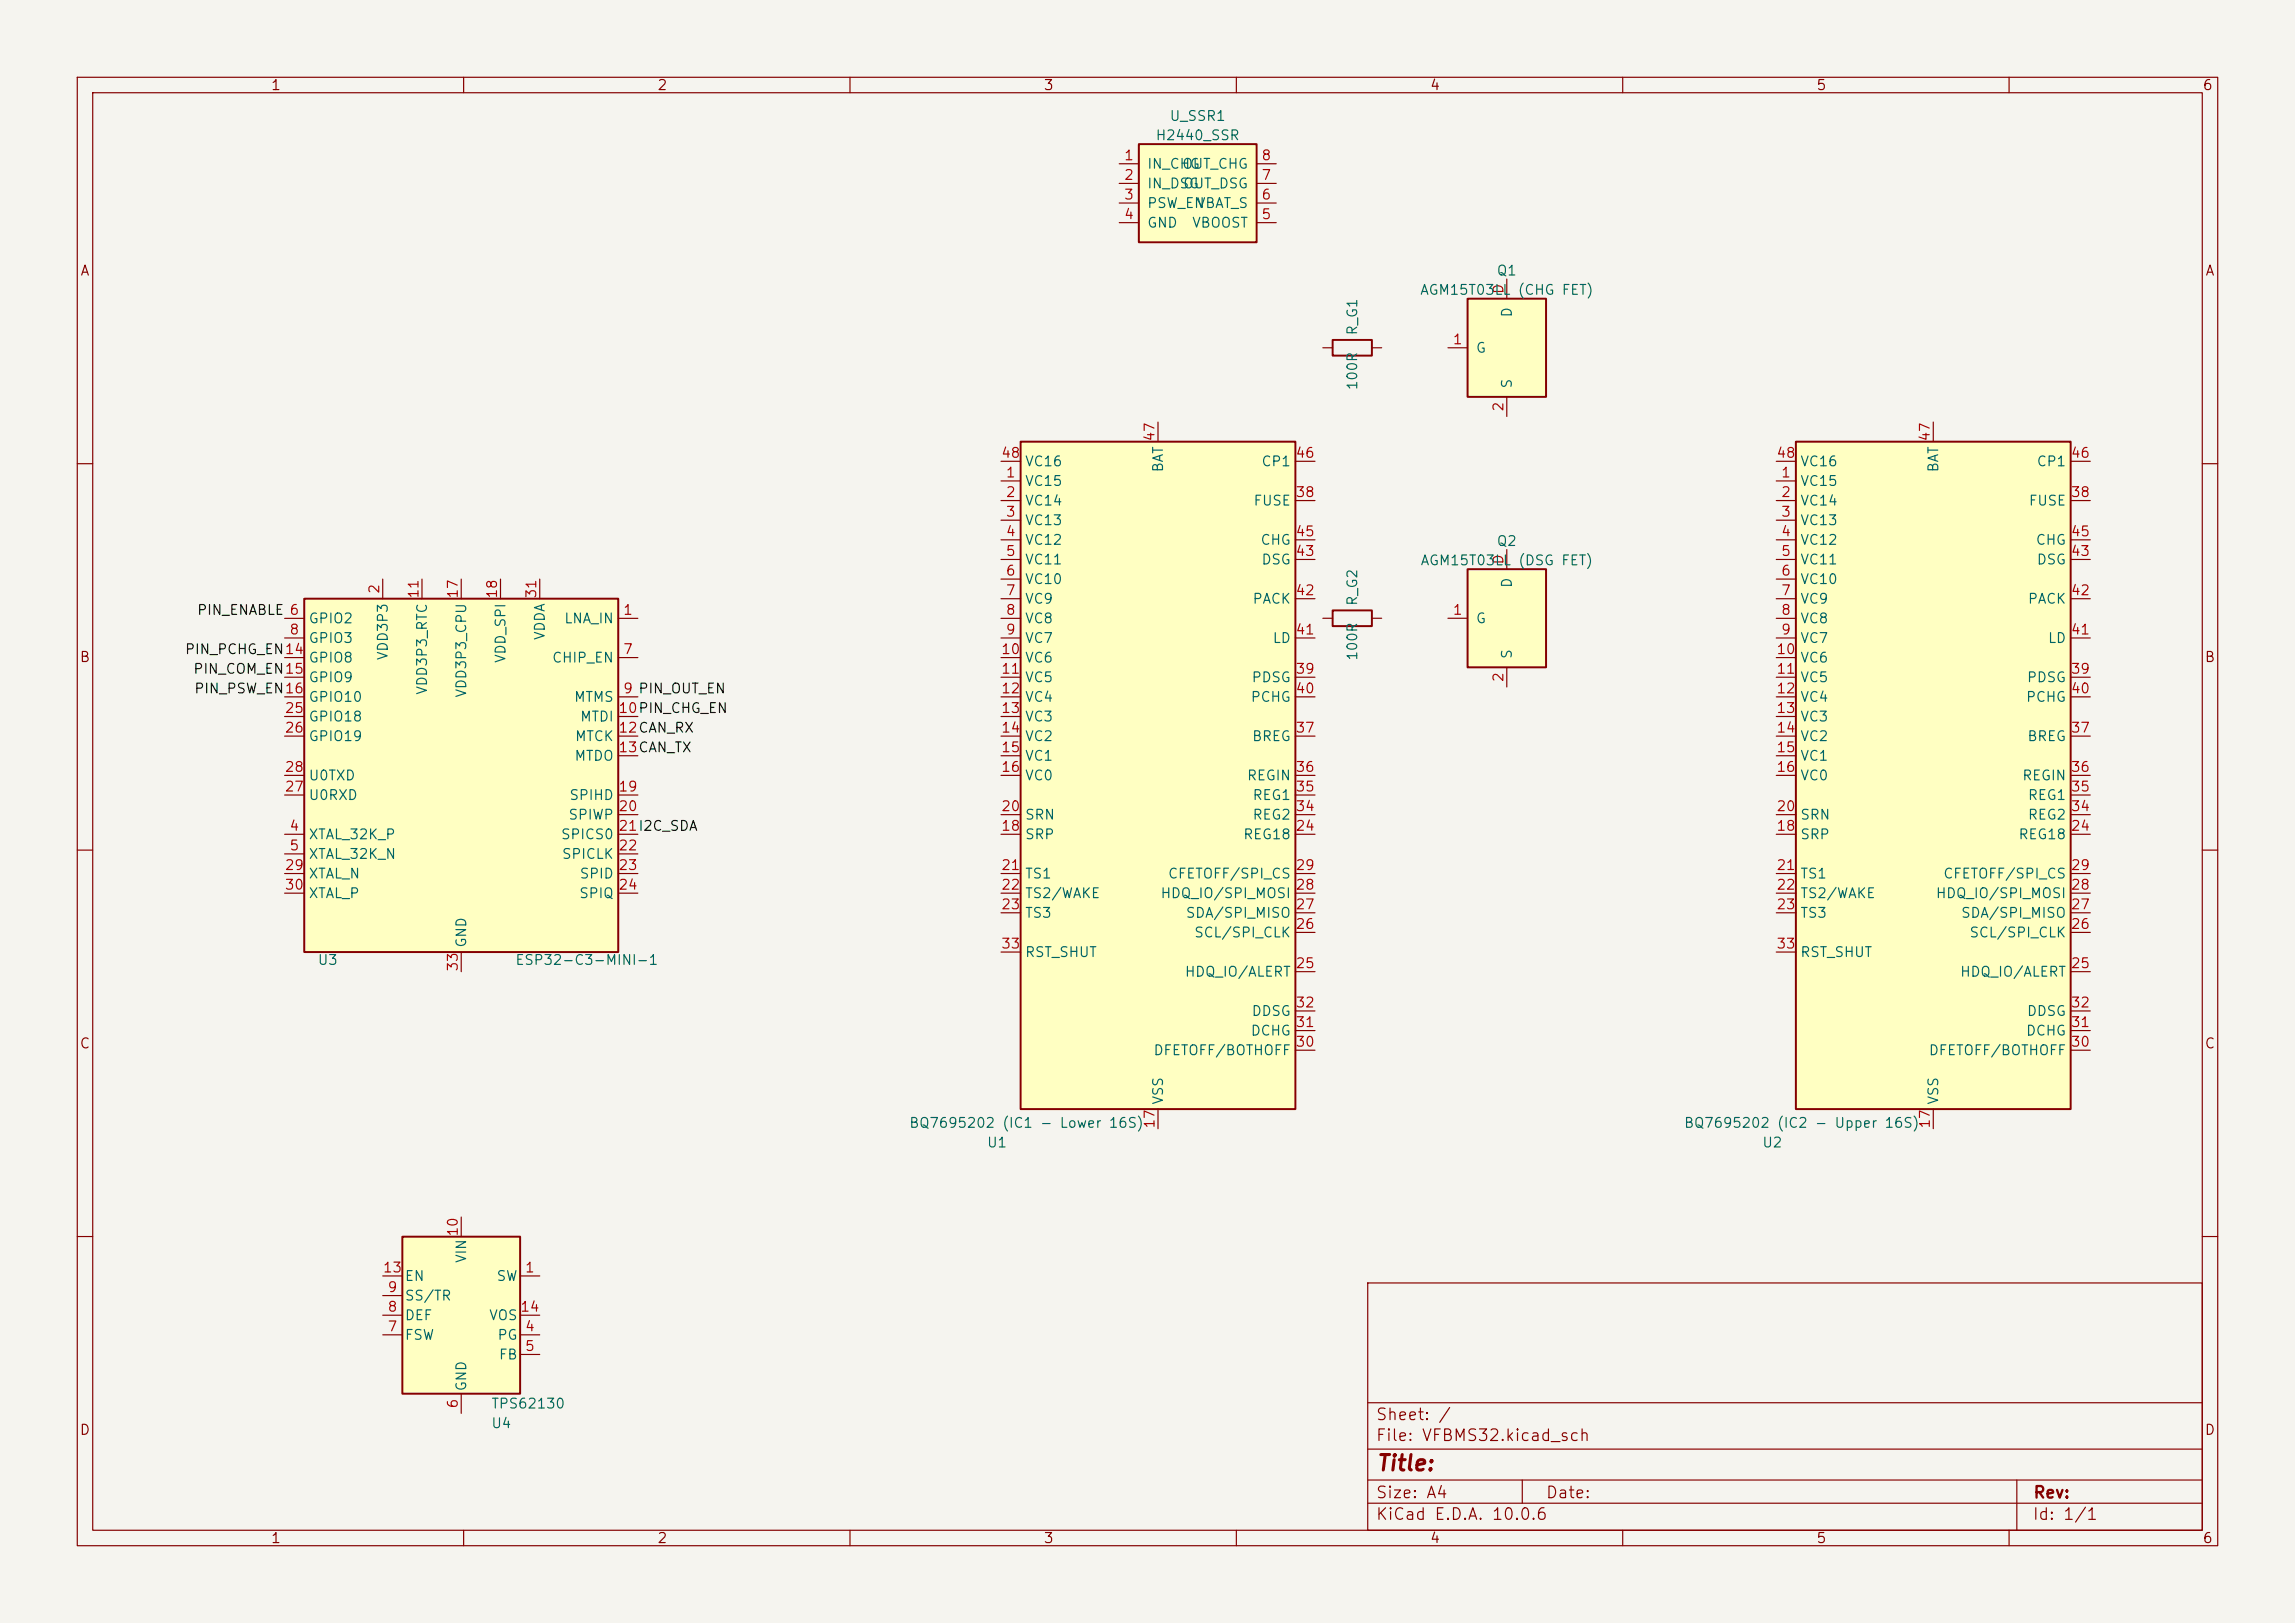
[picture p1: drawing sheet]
<svg xmlns="http://www.w3.org/2000/svg" width="297mm" height="210mm" viewBox="0 0 297 210" stroke-linecap="round" stroke-linejoin="round" font-family="sans-serif">
<defs><g id="words">
<text font-size="2" fill="#840000" x="178" y="190.8">Title:</text>
<g font-size="1.5" fill="#840000">
<text x="178" y="184.1">Sheet: /</text>
<text x="178" y="186.8">File: VFBMS32.kicad_sch</text>
<text x="178" y="197">KiCad E.D.A. 10.0.6</text>
<text x="178" y="194.2">Size: A4</text>
<text x="200" y="194.2">Date:</text>
<text x="263" y="197">Id: 1/1</text>
<text x="263" y="194.2">Rev:</text>
</g>
<g font-size="1.3" fill="#840000">
<text x="35" y="12">1</text>
<text x="85" y="12">2</text>
<text x="135" y="12">3</text>
<text x="185" y="12">4</text>
<text x="235" y="12">5</text>
<text x="285" y="12">6</text>
<text x="10.3" y="36">A</text>
<text x="285.3" y="36">A</text>
<text x="10.2" y="86">B</text>
<text x="285.2" y="86">B</text>
<text x="10.2" y="136">C</text>
<text x="285.2" y="136">C</text>
<text x="10.2" y="186">D</text>
<text x="285.2" y="186">D</text>
<text x="35" y="200">1</text>
<text x="85" y="200">2</text>
<text x="135" y="200">3</text>
<text x="185" y="200">4</text>
<text x="235" y="200">5</text>
<text x="285" y="200">6</text>
</g>
<g font-size="1.3" fill="#006464">
<text x="151.3" y="16">U_SSR1</text>
<text x="148.4" y="22.2">IN_CHG</text>
<text x="149.5" y="18.5">H2440_SSR</text>
<text x="152.9" y="22.2">OUT_CHG</text>
<text x="148.4" y="24.7">IN_DSG</text>
<text x="148.4" y="27.2">PSW_EN</text>
<text x="148.4" y="29.8">GND</text>
<text x="153" y="24.7">OUT_DSG</text>
<text x="154.2" y="29.8">VBOOST</text>
<text x="154.8" y="27.2">VBAT_S</text>
<text x="193.6" y="36">Q1</text>
<text x="183.7" y="38.5">AGM15T03LL (CHG FET)</text>
<text x="196" y="41.2" transform="rotate(-90 196 41.2)">D</text>
<text x="176" y="43.5" transform="rotate(-90 176 43.5)">R_G1</text>
<text x="190.9" y="46">G</text>
<text x="176" y="50.6" transform="rotate(-90 176 50.6)">100R</text>
<text x="196" y="50.4" transform="rotate(-90 196 50.4)">S</text>
<text x="132.6" y="63.2">VC15</text>
<text x="132.6" y="65.7">VC14</text>
<text x="132.6" y="60.7">VC16</text>
<text x="150.8" y="61.2" transform="rotate(-90 150.8 61.2)">BAT</text>
<text x="162.1" y="65.7">FUSE</text>
<text x="163.2" y="60.7">CP1</text>
<text x="232.9" y="63.2">VC15</text>
<text x="232.9" y="65.7">VC14</text>
<text x="232.9" y="60.7">VC16</text>
<text x="251.2" y="61.2" transform="rotate(-90 251.2 61.2)">BAT</text>
<text x="262.5" y="65.7">FUSE</text>
<text x="263.5" y="60.7">CP1</text>
<text x="132.6" y="68.3">VC13</text>
<text x="132.6" y="70.8">VC12</text>
<text x="163" y="70.8">CHG</text>
<text x="193.6" y="71">Q2</text>
<text x="232.9" y="68.3">VC13</text>
<text x="232.9" y="70.8">VC12</text>
<text x="263.4" y="70.8">CHG</text>
<text x="132.6" y="73.4">VC11</text>
<text x="132.6" y="75.9">VC10</text>
<text x="163.2" y="73.4">DSG</text>
<text x="183.7" y="73.5">AGM15T03LL (DSG FET)</text>
<text x="196" y="76.2" transform="rotate(-90 196 76.2)">D</text>
<text x="232.9" y="73.4">VC11</text>
<text x="232.9" y="75.9">VC10</text>
<text x="263.5" y="73.4">DSG</text>
<text x="39.9" y="81">GPIO2</text>
<text x="39.9" y="83.5">GPIO3</text>
<text x="70.8" y="82.9" transform="rotate(-90 70.8 82.9)">VDDA</text>
<text x="72.9" y="81">LNA_IN</text>
<text x="132.6" y="78.4">VC9</text>
<text x="132.6" y="81">VC8</text>
<text x="132.6" y="83.5">VC7</text>
<text x="162" y="78.4">PACK</text>
<text x="164.6" y="83.5">LD</text>
<text x="176" y="78.5" transform="rotate(-90 176 78.5)">R_G2</text>
<text x="190.9" y="81">G</text>
<text x="232.9" y="78.4">VC9</text>
<text x="232.9" y="81">VC8</text>
<text x="232.9" y="83.5">VC7</text>
<text x="262.3" y="78.4">PACK</text>
<text x="264.9" y="83.5">LD</text>
<text x="39.9" y="86.1">GPIO8</text>
<text x="39.9" y="88.6">GPIO9</text>
<text x="50.5" y="85.5" transform="rotate(-90 50.5 85.5)">VDD3P3</text>
<text x="55.6" y="90" transform="rotate(-90 55.6 90)">VDD3P3_RTC</text>
<text x="65.7" y="85.9" transform="rotate(-90 65.7 85.9)">VDD_SPI</text>
<text x="71.4" y="86.1">CHIP_EN</text>
<text x="132.6" y="86.1">VC6</text>
<text x="132.6" y="88.6">VC5</text>
<text x="161.9" y="88.6">PDSG</text>
<text x="176" y="85.6" transform="rotate(-90 176 85.6)">100R</text>
<text x="196" y="85.4" transform="rotate(-90 196 85.4)">S</text>
<text x="232.9" y="86.1">VC6</text>
<text x="232.9" y="88.6">VC5</text>
<text x="262.2" y="88.6">PDSG</text>
<text x="39.9" y="91.1">GPIO10</text>
<text x="39.9" y="93.7">GPIO18</text>
<text x="60.7" y="90.4" transform="rotate(-90 60.7 90.4)">VDD3P3_CPU</text>
<text x="74.2" y="91.1">MTMS</text>
<text x="75" y="93.7">MTDI</text>
<text x="132.6" y="91.1">VC4</text>
<text x="132.6" y="93.7">VC3</text>
<text x="161.8" y="91.1">PCHG</text>
<text x="232.9" y="91.1">VC4</text>
<text x="232.9" y="93.7">VC3</text>
<text x="262.1" y="91.1">PCHG</text>
<text x="39.9" y="96.2">GPIO19</text>
<text x="39.9" y="101.3">U0TXD</text>
<text x="74.3" y="98.8">MTDO</text>
<text x="74.3" y="96.2">MTCK</text>
<text x="132.6" y="96.2">VC2</text>
<text x="132.6" y="98.8">VC1</text>
<text x="132.6" y="101.3">VC0</text>
<text x="161.3" y="101.3">REGIN</text>
<text x="161.9" y="96.2">BREG</text>
<text x="232.9" y="96.2">VC2</text>
<text x="232.9" y="98.8">VC1</text>
<text x="232.9" y="101.3">VC0</text>
<text x="261.6" y="101.3">REGIN</text>
<text x="262.3" y="96.2">BREG</text>
<text x="39.9" y="103.8">U0RXD</text>
<text x="73.5" y="106.4">SPIWP</text>
<text x="73.6" y="103.8">SPIHD</text>
<text x="132.6" y="106.4">SRN</text>
<text x="162" y="106.4">REG2</text>
<text x="162" y="103.8">REG1</text>
<text x="232.9" y="106.4">SRN</text>
<text x="262.3" y="106.4">REG2</text>
<text x="262.3" y="103.8">REG1</text>
<text x="39.9" y="108.9">XTAL_32K_P</text>
<text x="39.9" y="111.5">XTAL_32K_N</text>
<text x="39.9" y="114">XTAL_N</text>
<text x="72.5" y="108.9">SPICS0</text>
<text x="72.6" y="111.5">SPICLK</text>
<text x="74.9" y="114">SPID</text>
<text x="132.6" y="108.9">SRP</text>
<text x="132.6" y="114">TS1</text>
<text x="151.1" y="114">CFETOFF/SPI_CS</text>
<text x="160.8" y="108.9">REG18</text>
<text x="232.9" y="108.9">SRP</text>
<text x="232.9" y="114">TS1</text>
<text x="251.4" y="114">CFETOFF/SPI_CS</text>
<text x="261.1" y="108.9">REG18</text>
<text x="39.9" y="116.5">XTAL_P</text>
<text x="74.9" y="116.5">SPIQ</text>
<text x="132.6" y="116.5">TS2/WAKE</text>
<text x="132.6" y="119.1">TS3</text>
<text x="150.1" y="116.5">HDQ_IO/SPI_MOSI</text>
<text x="153.4" y="119.1">SDA/SPI_MISO</text>
<text x="232.9" y="116.5">TS2/WAKE</text>
<text x="232.9" y="119.1">TS3</text>
<text x="250.4" y="116.5">HDQ_IO/SPI_MOSI</text>
<text x="253.7" y="119.1">SDA/SPI_MISO</text>
<text x="41" y="125.2">U3</text>
<text x="60.7" y="122.7" transform="rotate(-90 60.7 122.7)">GND</text>
<text x="66.6" y="125.2">ESP32-C3-MINI-1</text>
<text x="132.6" y="124.2">RST_SHUT</text>
<text x="154.4" y="121.6">SCL/SPI_CLK</text>
<text x="232.9" y="124.2">RST_SHUT</text>
<text x="254.8" y="121.6">SCL/SPI_CLK</text>
<text x="153.2" y="126.7">HDQ_IO/ALERT</text>
<text x="161.9" y="131.8">DDSG</text>
<text x="253.6" y="126.7">HDQ_IO/ALERT</text>
<text x="262.2" y="131.8">DDSG</text>
<text x="149.2" y="136.9">DFETOFF/BOTHOFF</text>
<text x="161.8" y="134.3">DCHG</text>
<text x="249.5" y="136.9">DFETOFF/BOTHOFF</text>
<text x="262.1" y="134.3">DCHG</text>
<text x="150.8" y="143" transform="rotate(-90 150.8 143)">VSS</text>
<text x="251.2" y="143" transform="rotate(-90 251.2 143)">VSS</text>
<text x="117.6" y="146.3">BQ7695202 (IC1 - Lower 16S)</text>
<text x="127.6" y="148.8">U1</text>
<text x="217.8" y="146.3">BQ7695202 (IC2 - Upper 16S)</text>
<text x="228" y="148.8">U2</text>
<text x="52.3" y="166.1">EN</text>
<text x="60.7" y="163.5" transform="rotate(-90 60.7 163.5)">VIN</text>
<text x="64.2" y="166.1">SW</text>
<text x="52.3" y="173.7">FSW</text>
<text x="52.3" y="171.1">DEF</text>
<text x="52.3" y="168.6">SS/TR</text>
<text x="63.2" y="171.1">VOS</text>
<text x="64.3" y="173.7">PG</text>
<text x="64.5" y="176.2">FB</text>
<text x="60.7" y="180.1" transform="rotate(-90 60.7 180.1)">GND</text>
<text x="63.5" y="185.1">U4</text>
<text x="63.5" y="182.6">TPS62130</text>
</g>
<g font-size="1.3" fill="#a90000">
<text x="145.4" y="21.1">1</text>
<text x="145.4" y="23.6">2</text>
<text x="163.2" y="23.6">7</text>
<text x="163.2" y="21.1">8</text>
<text x="145.4" y="26.1">3</text>
<text x="145.4" y="28.7">4</text>
<text x="163.2" y="28.7">5</text>
<text x="163.2" y="26.1">6</text>
<text x="194.9" y="38.1" transform="rotate(-90 194.9 38.1)">D</text>
<text x="187.9" y="44.9">1</text>
<text x="194.9" y="53.4" transform="rotate(-90 194.9 53.4)">2</text>
<text x="129.5" y="59.6">48</text>
<text x="149.7" y="57.2" transform="rotate(-90 149.7 57.2)">47</text>
<text x="167.6" y="59.6">46</text>
<text x="229.8" y="59.6">48</text>
<text x="250.1" y="57.2" transform="rotate(-90 250.1 57.2)">47</text>
<text x="267.9" y="59.6">46</text>
<text x="130.1" y="62.1">1</text>
<text x="130.1" y="64.6">2</text>
<text x="167.6" y="64.6">38</text>
<text x="230.4" y="62.1">1</text>
<text x="230.4" y="64.6">2</text>
<text x="267.9" y="64.6">38</text>
<text x="130.1" y="67.2">3</text>
<text x="130.1" y="69.7">4</text>
<text x="167.6" y="69.7">45</text>
<text x="230.4" y="67.2">3</text>
<text x="230.4" y="69.7">4</text>
<text x="267.9" y="69.7">45</text>
<text x="49.4" y="76.9" transform="rotate(-90 49.4 76.9)">2</text>
<text x="54.5" y="77.5" transform="rotate(-90 54.5 77.5)">11</text>
<text x="59.6" y="77.5" transform="rotate(-90 59.6 77.5)">17</text>
<text x="64.6" y="77.5" transform="rotate(-90 64.6 77.5)">18</text>
<text x="69.7" y="77.5" transform="rotate(-90 69.7 77.5)">31</text>
<text x="130.1" y="72.3">5</text>
<text x="130.1" y="74.8">6</text>
<text x="130.1" y="77.3">7</text>
<text x="167.6" y="77.3">42</text>
<text x="167.6" y="72.3">43</text>
<text x="194.9" y="73.1" transform="rotate(-90 194.9 73.1)">D</text>
<text x="230.4" y="72.3">5</text>
<text x="230.4" y="74.8">6</text>
<text x="230.4" y="77.3">7</text>
<text x="267.9" y="77.3">42</text>
<text x="267.9" y="72.3">43</text>
<text x="37.4" y="82.4">8</text>
<text x="80.5" y="79.9">1</text>
<text x="130.1" y="79.9">8</text>
<text x="130.1" y="82.4">9</text>
<text x="167.6" y="82.4">41</text>
<text x="187.9" y="79.9">1</text>
<text x="230.4" y="79.9">8</text>
<text x="230.4" y="82.4">9</text>
<text x="267.9" y="82.4">41</text>
<text x="80.5" y="85">7</text>
<text x="129.5" y="85">10</text>
<text x="129.5" y="87.5">11</text>
<text x="167.6" y="87.5">39</text>
<text x="194.9" y="88.4" transform="rotate(-90 194.9 88.4)">2</text>
<text x="229.8" y="85">10</text>
<text x="229.8" y="87.5">11</text>
<text x="267.9" y="87.5">39</text>
<text x="36.8" y="92.6">25</text>
<text x="36.8" y="95.1">26</text>
<text x="79.9" y="92.6">10PIN_CHG_EN</text>
<text x="79.9" y="95.1">12CAN_RX</text>
<text x="80.5" y="90">9 PIN_OUT_EN</text>
<text x="129.5" y="90">12</text>
<text x="129.5" y="92.6">13</text>
<text x="129.5" y="95.1">14</text>
<text x="167.6" y="95.1">37</text>
<text x="167.6" y="90">40</text>
<text x="229.8" y="90">12</text>
<text x="229.8" y="92.6">13</text>
<text x="229.8" y="95.1">14</text>
<text x="267.9" y="95.1">37</text>
<text x="267.9" y="90">40</text>
<text x="36.8" y="100.2">28</text>
<text x="79.9" y="97.7">13CAN_TX</text>
<text x="129.5" y="97.7">15</text>
<text x="129.5" y="100.2">16</text>
<text x="167.6" y="100.2">36</text>
<text x="229.8" y="97.7">15</text>
<text x="229.8" y="100.2">16</text>
<text x="267.9" y="100.2">36</text>
<text x="36.8" y="102.7">27</text>
<text x="37.4" y="107.8">4</text>
<text x="79.9" y="102.7">19</text>
<text x="79.9" y="105.3">20</text>
<text x="79.9" y="107.8">21I2C_SDA</text>
<text x="129.5" y="107.8">18</text>
<text x="129.5" y="105.3">20</text>
<text x="167.6" y="107.8">24</text>
<text x="167.6" y="105.3">34</text>
<text x="167.6" y="102.7">35</text>
<text x="229.8" y="107.8">18</text>
<text x="229.8" y="105.3">20</text>
<text x="267.9" y="107.8">24</text>
<text x="267.9" y="105.3">34</text>
<text x="267.9" y="102.7">35</text>
<text x="36.8" y="112.9">29</text>
<text x="37.4" y="110.4">5</text>
<text x="79.9" y="110.4">22</text>
<text x="79.9" y="112.9">23</text>
<text x="129.5" y="112.9">21</text>
<text x="167.6" y="112.9">29</text>
<text x="229.8" y="112.9">21</text>
<text x="267.9" y="112.9">29</text>
<text x="36.8" y="115.4">30</text>
<text x="79.9" y="115.4">24</text>
<text x="129.5" y="115.4">22</text>
<text x="129.5" y="118">23</text>
<text x="167.6" y="118">27</text>
<text x="167.6" y="115.4">28</text>
<text x="229.8" y="115.4">22</text>
<text x="229.8" y="118">23</text>
<text x="267.9" y="118">27</text>
<text x="267.9" y="115.4">28</text>
<text x="59.6" y="125.8" transform="rotate(-90 59.6 125.8)">33</text>
<text x="129.5" y="123.1">33</text>
<text x="167.6" y="125.6">25</text>
<text x="167.6" y="120.5">26</text>
<text x="229.8" y="123.1">33</text>
<text x="267.9" y="125.6">25</text>
<text x="267.9" y="120.5">26</text>
<text x="167.6" y="130.7">32</text>
<text x="267.9" y="130.7">32</text>
<text x="167.6" y="135.8">30</text>
<text x="167.6" y="133.2">31</text>
<text x="267.9" y="135.8">30</text>
<text x="267.9" y="133.2">31</text>
<text x="149.7" y="146.1" transform="rotate(-90 149.7 146.1)">17</text>
<text x="250.1" y="146.1" transform="rotate(-90 250.1 146.1)">17</text>
<text x="59.6" y="160.1" transform="rotate(-90 59.6 160.1)">10</text>
<text x="49.5" y="165">13</text>
<text x="50.1" y="167.5">9</text>
<text x="67.8" y="165">1</text>
<text x="50.1" y="172.6">7</text>
<text x="50.1" y="170">8</text>
<text x="67.2" y="170">14</text>
<text x="67.8" y="172.6">4</text>
<text x="67.8" y="175.1">5</text>
<text x="59.6" y="182.3" transform="rotate(-90 59.6 182.3)">6</text>
</g>
<g font-size="1.3" fill="#0f0f0f">
<text x="25.4" y="79.9">PIN_ENABLE 6</text>
<text x="23.8" y="85">PIN_PCHG_EN14</text>
<text x="24.9" y="87.5">PIN_COM_EN15</text>
<text x="25.1" y="90">PIN_PSW_EN16</text>
</g>
</g></defs>
<path d="M0 0h297v210h-297z" fill="#f5f4ef" stroke="#f5f4ef" stroke-width=".13"/>
<g fill="none" stroke="#840000" stroke-width=".15">
<path d="M10 10h277v190h-277zM12 12h273v186h-273zM60 10v2M110 10v2M160 10v2M210 10v2M260 10v2M10 60h2M285 60h2M10 110h2M285 110h2M10 160h2"/>
<path d="M177 166h108v32h-108zM285 160h2M60 198v2M110 198v2M160 198v2M177 194.5h108M177 191.5h108M177 187.5h108M177 181.5h108M197 191.5v3M210 198v2M260 198v2"/>
<path d="M261 191.5v6.5"/>
</g>
<path d="M39.4 77.5h40.6v45.7h-40.6z" fill="#ffffc2"/>
<path d="M39.4 77.5h40.6v45.7h-40.6z" fill="none" stroke="#840000" stroke-width=".25"/>
<g fill="none" stroke="#840000" stroke-width=".15">
<path d="M49.5 74.9v2.6M54.6 74.9v2.6M59.7 74.9v2.6M64.8 74.9v2.6M69.8 74.9v2.6M36.8 80h2.6M36.8 85.1h2.6M36.8 82.6h2.6M36.8 90.2h2.6M36.8 92.7h2.6M36.8 95.3h2.6M36.8 87.6h2.6"/>
<path d="M80 80h2.5M80 85.1h2.5M80 90.2h2.5M80 92.7h2.5M80 95.3h2.5M80 97.8h2.5M36.8 108h2.6M36.8 110.5h2.6M36.8 102.9h2.6M36.8 113h2.6M36.8 115.6h2.6M36.8 100.3h2.6"/>
<path d="M80 108h2.5M80 110.5h2.5M80 102.9h2.5M80 105.4h2.5M80 113h2.5M80 115.6h2.5M59.7 123.2v2.5"/>
</g>
<path d="M189.9 38.6h10.2v12.7h-10.2z" fill="#ffffc2"/>
<path d="M189.9 38.6h10.2v12.7h-10.2z" fill="none" stroke="#840000" stroke-width=".25"/>
<path d="M195 36.1v2.6M187.4 45h2.5M195 51.4v2.5" fill="none" stroke="#840000" stroke-width=".15"/>
<path d="M189.9 73.7h10.2v12.7h-10.2z" fill="#ffffc2"/>
<path d="M189.9 73.7h10.2v12.7h-10.2z" fill="none" stroke="#840000" stroke-width=".25"/>
<path d="M195 71.1v2.6M187.4 80h2.5M195 86.4v2.5" fill="none" stroke="#840000" stroke-width=".15"/>
<path d="M147.4 18.6h15.2v12.7h-15.2z" fill="#ffffc2"/>
<path d="M147.4 18.6h15.2v12.7h-15.2zM172.5 44h5v2h-5z" fill="none" stroke="#840000" stroke-width=".25"/>
<path d="M144.8 21.2h2.6M144.8 23.7h2.6M144.8 26.3h2.6M144.8 28.8h2.6M162.6 21.2h2.6M162.6 23.7h2.6M162.6 26.3h2.6M162.6 28.8h2.6M171.2 45h1.3M177.5 45h1.3" fill="none" stroke="#840000" stroke-width=".15"/>
<path d="M132.1 57.2h35.5v86.3h-35.5z" fill="#ffffc2"/>
<path d="M132.1 57.2h35.5v86.3h-35.5z" fill="none" stroke="#840000" stroke-width=".25"/>
<g fill="none" stroke="#840000" stroke-width=".15">
<path d="M129.5 59.7h2.6M149.9 54.6v2.6M167.6 59.7h2.6M129.5 62.2h2.6M129.5 64.8h2.6M129.5 67.3h2.6M129.5 69.9h2.6M129.5 72.4h2.6M129.5 74.9h2.6M129.5 77.5h2.6M167.6 64.8h2.6M167.6 69.9h2.6"/>
<path d="M167.6 72.4h2.6M167.6 77.5h2.6M129.5 80h2.6M129.5 82.6h2.6M129.5 85.1h2.6M129.5 87.6h2.6M129.5 90.2h2.6M129.5 92.7h2.6M129.5 95.3h2.6M129.5 97.8h2.6M167.6 82.6h2.6M167.6 87.6h2.6"/>
<path d="M167.6 90.2h2.6M167.6 95.3h2.6M129.5 100.3h2.6M129.5 108h2.6M129.5 105.4h2.6M129.5 113h2.6M129.5 115.6h2.6M129.5 118.1h2.6M167.6 100.3h2.6M167.6 108h2.6M167.6 105.4h2.6M167.6 113h2.6"/>
<path d="M167.6 115.6h2.6M167.6 118.1h2.6M167.6 102.9h2.6M129.5 123.2h2.6M167.6 125.7h2.6M167.6 120.7h2.6M167.6 135.9h2.6M167.6 133.4h2.6M167.6 130.8h2.6M149.9 143.5v2.6"/>
</g>
<path d="M232.4 57.2h35.6v86.3h-35.6z" fill="#ffffc2"/>
<path d="M232.4 57.2h35.6v86.3h-35.6zM172.5 79h5v2h-5z" fill="none" stroke="#840000" stroke-width=".25"/>
<g fill="none" stroke="#840000" stroke-width=".15">
<path d="M229.9 59.7h2.5M250.2 54.6v2.6M268 59.7h2.5M229.9 62.2h2.5M229.9 64.8h2.5M229.9 67.3h2.5M229.9 69.9h2.5M229.9 72.4h2.5M229.9 74.9h2.5M229.9 77.5h2.5M268 64.8h2.5M268 69.9h2.5"/>
<path d="M268 72.4h2.5M268 77.5h2.5M171.2 80h1.3M177.5 80h1.3M229.9 80h2.5M229.9 82.6h2.5M229.9 85.1h2.5M229.9 87.6h2.5M229.9 90.2h2.5M229.9 92.7h2.5M229.9 95.3h2.5M229.9 97.8h2.5"/>
<path d="M268 82.6h2.5M268 87.6h2.5M268 90.2h2.5M268 95.3h2.5M229.9 100.3h2.5M229.9 108h2.5M229.9 105.4h2.5M229.9 113h2.5M229.9 115.6h2.5M229.9 118.1h2.5M268 100.3h2.5M268 108h2.5"/>
<path d="M268 105.4h2.5M268 113h2.5M268 115.6h2.5M268 118.1h2.5M268 102.9h2.5M229.9 123.2h2.5M268 125.7h2.5M268 120.7h2.5M268 135.9h2.5M268 133.4h2.5M268 130.8h2.5M250.2 143.5v2.6"/>
</g>
<path d="M52.1 160h15.2v20.3h-15.2z" fill="#ffffc2"/>
<path d="M52.1 160h15.2v20.3h-15.2z" fill="none" stroke="#840000" stroke-width=".25"/>
<path d="M59.7 157.5v2.5M49.5 165.1h2.6M49.5 172.7h2.6M49.5 170.2h2.6M49.5 167.6h2.6M67.3 165.1h2.5M67.3 172.7h2.5M67.3 175.3h2.5M67.3 170.2h2.5M59.7 180.3v2.6" fill="none" stroke="#840000" stroke-width=".15"/>
<use href="#words"/>
</svg>
